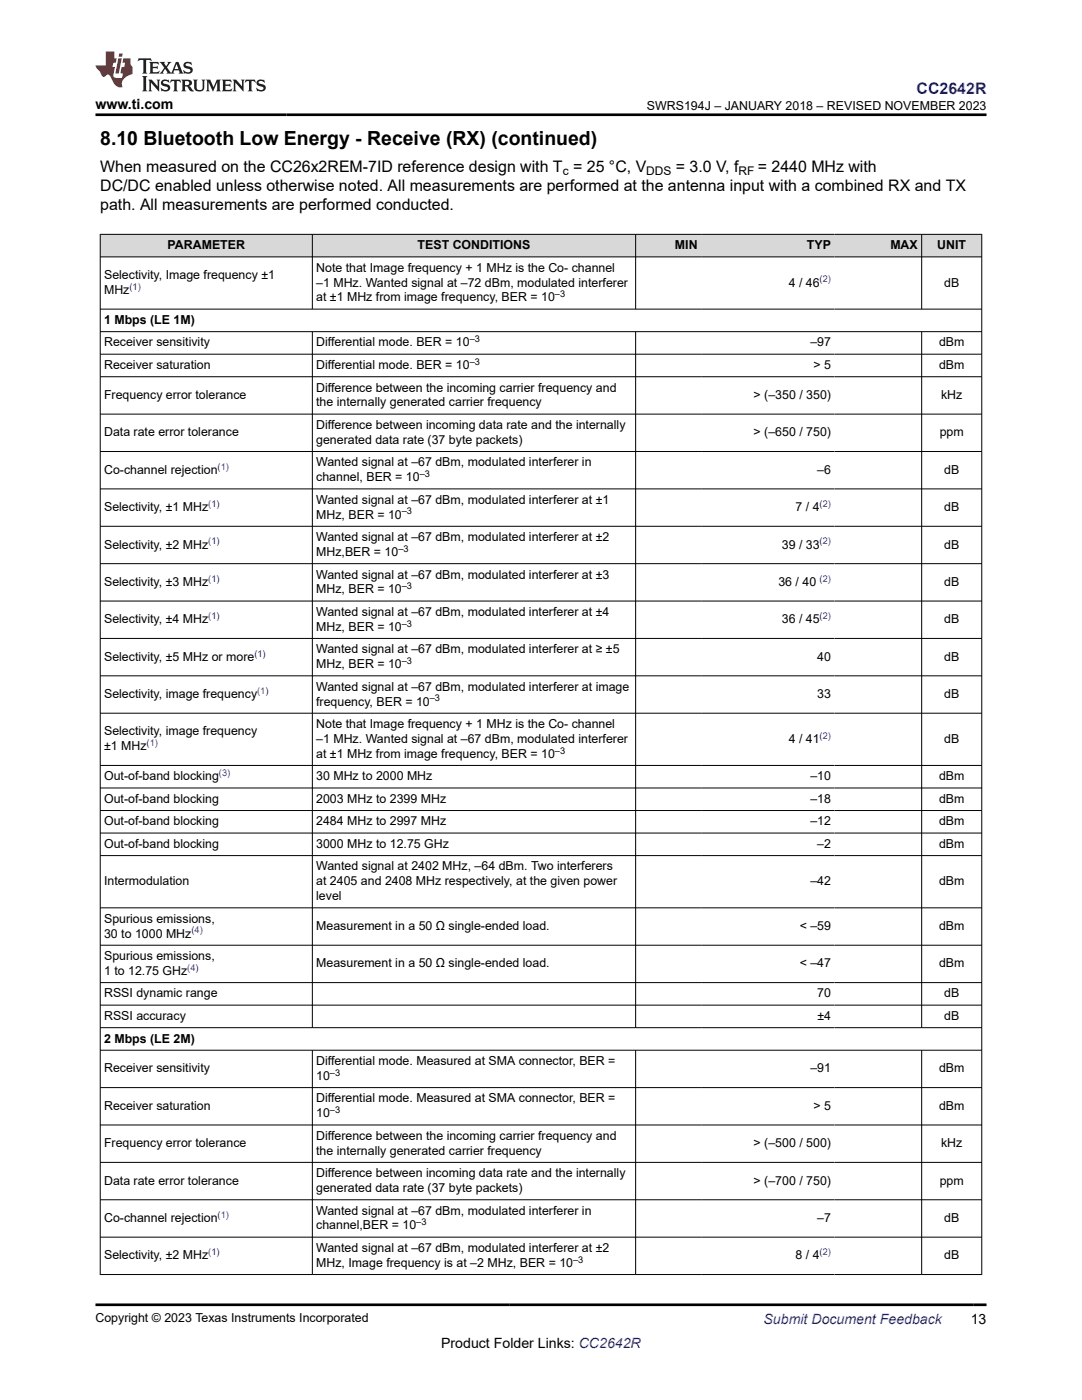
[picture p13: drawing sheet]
<svg xmlns="http://www.w3.org/2000/svg" width="216mm" height="279mm" viewBox="0 0 216 279" stroke-linecap="round" stroke-linejoin="round" font-family="sans-serif">
<defs><g id="words">
<text font-size="3.9" x="20" y="28.8">8.10 Bluetooth Low Energy - Receive (RX) (continued)</text>
<text font-size="3.2" fill="#00f" x="182.9" y="18.7">CC2642R</text>
<g font-size="3.2">
<text x="20" y="34.3">When measured on the CC26x2REM-7ID reference design with T = 25 °C, V</text>
<text x="134.9" y="34.3">= 3.0 V, f</text>
<text x="151.2" y="34.3">= 2440 MHz with</text>
<text x="20" y="38.1">DC/DC enabled unless otherwise noted. All measurements are performed at the antenna input with a combined RX and TX</text>
<text x="20" y="41.9">path. All measurements are performed conducted.</text>
</g>
<g font-size="2.8">
<text x="19" y="21.8">www.ti.com</text>
<text x="88" y="269">Product Folder Links: CC2642R</text>
<text x="193.7" y="264.2">13</text>
</g>
<text font-size="2.8" fill="#00f" x="152.4" y="264.2">Submit Document Feedback</text>
<g font-size="2.5">
<text x="129.1" y="21.9">SWRS194J – JANUARY 2018 – REVISED NOVEMBER 2023</text>
<text x="33.4" y="49.7">PARAMETER</text>
<text x="83.3" y="49.7">TEST CONDITIONS</text>
<text x="134.7" y="49.7">MIN</text>
<text x="161" y="49.7">TYP</text>
<text x="177.7" y="49.7">MAX</text>
<text x="187" y="49.7">UNIT</text>
<text x="20.8" y="55.7">Selectivity, Image frequency ±1</text>
<text x="20.8" y="58.7">MHz</text>
<text x="63.1" y="54.2">Note that Image frequency + 1 MHz is the Co- channel</text>
<text x="63.1" y="57.2">–1 MHz. Wanted signal at –72 dBm, modulated interferer</text>
<text x="157.4" y="57.2">4 / 46</text>
<text x="188.4" y="57.2">dB</text>
<text x="20.8" y="64.7">1 Mbps (LE 1M)</text>
<text x="63.1" y="60.2">at ±1 MHz from image frequency, BER = 10</text>
<text x="20.8" y="69.2">Receiver sensitivity</text>
<text x="63.1" y="69.2">Differential mode. BER = 10</text>
<text x="161.7" y="69.2">–97</text>
<text x="187.4" y="69.2">dBm</text>
<text x="20.8" y="73.6">Receiver saturation</text>
<text x="63.1" y="73.6">Differential mode. BER = 10</text>
<text x="162.3" y="73.6">&gt; 5</text>
<text x="187.4" y="73.6">dBm</text>
<text x="20.8" y="79.6">Frequency error tolerance</text>
<text x="63.1" y="78.1">Difference between the incoming carrier frequency and</text>
<text x="63.1" y="81.1">the internally generated carrier frequency</text>
<text x="150.4" y="79.6">&gt; (–350 / 350)</text>
<text x="187.8" y="79.6">kHz</text>
<text x="20.8" y="87.1">Data rate error tolerance</text>
<text x="63.1" y="85.6">Difference between incoming data rate and the internally</text>
<text x="63.1" y="88.6">generated data rate (37 byte packets)</text>
<text x="150.4" y="87.1">&gt; (–650 / 750)</text>
<text x="187.5" y="87.1">ppm</text>
<text x="20.8" y="94.6">Co-channel rejection</text>
<text x="63.1" y="93.1">Wanted signal at –67 dBm, modulated interferer in</text>
<text x="163.1" y="94.6">–6</text>
<text x="188.4" y="94.6">dB</text>
<text x="63.1" y="96">channel, BER = 10</text>
<text x="63.1" y="100.5">Wanted signal at –67 dBm, modulated interferer at ±1</text>
<text x="20.8" y="102">Selectivity, ±1 MHz</text>
<text x="63.1" y="103.5">MHz, BER = 10</text>
<text x="63.1" y="108">Wanted signal at –67 dBm, modulated interferer at ±2</text>
<text x="158.7" y="102">7 / 4</text>
<text x="188.4" y="102">dB</text>
<text x="20.8" y="109.5">Selectivity, ±2 MHz</text>
<text x="63.1" y="111">MHz,BER = 10</text>
<text x="156" y="109.5">39 / 33</text>
<text x="188.4" y="109.5">dB</text>
<text x="20.8" y="116.9">Selectivity, ±3 MHz</text>
<text x="63.1" y="115.5">Wanted signal at –67 dBm, modulated interferer at ±3</text>
<text x="63.1" y="118.4">MHz, BER = 10</text>
<text x="155.3" y="116.9">36 / 40</text>
<text x="188.4" y="116.9">dB</text>
<text x="20.8" y="124.4">Selectivity, ±4 MHz</text>
<text x="63.1" y="122.9">Wanted signal at –67 dBm, modulated interferer at ±4</text>
<text x="63.1" y="125.9">MHz, BER = 10</text>
<text x="156" y="124.4">36 / 45</text>
<text x="188.4" y="124.4">dB</text>
<text x="20.8" y="131.9">Selectivity, ±5 MHz or more</text>
<text x="63.1" y="130.4">Wanted signal at –67 dBm, modulated interferer at ≥ ±5</text>
<text x="163.1" y="131.9">40</text>
<text x="188.4" y="131.9">dB</text>
<text x="63.1" y="133.3">MHz, BER = 10</text>
<text x="63.1" y="137.8">Wanted signal at –67 dBm, modulated interferer at image</text>
<text x="20.8" y="139.3">Selectivity, image frequency</text>
<text x="63.1" y="140.8">frequency, BER = 10</text>
<text x="163.1" y="139.3">33</text>
<text x="188.4" y="139.3">dB</text>
<text x="20.8" y="146.8">Selectivity, image frequency</text>
<text x="20.8" y="149.7">±1 MHz</text>
<text x="63.1" y="145.3">Note that Image frequency + 1 MHz is the Co- channel</text>
<text x="63.1" y="148.3">–1 MHz. Wanted signal at –67 dBm, modulated interferer</text>
<text x="157.4" y="148.3">4 / 41</text>
<text x="188.4" y="148.3">dB</text>
<text x="20.8" y="155.7">Out-of-band blocking</text>
<text x="63.1" y="151.2">at ±1 MHz from image frequency, BER = 10</text>
<text x="63.1" y="155.7">30 MHz to 2000 MHz</text>
<text x="161.7" y="155.7">–10</text>
<text x="187.4" y="155.7">dBm</text>
<text x="20.8" y="160.2">Out-of-band blocking</text>
<text x="63.1" y="160.2">2003 MHz to 2399 MHz</text>
<text x="161.7" y="160.2">–18</text>
<text x="187.4" y="160.2">dBm</text>
<text x="20.8" y="164.7">Out-of-band blocking</text>
<text x="63.1" y="164.7">2484 MHz to 2997 MHz</text>
<text x="161.7" y="164.7">–12</text>
<text x="187.4" y="164.7">dBm</text>
<text x="20.8" y="169.2">Out-of-band blocking</text>
<text x="63.1" y="169.2">3000 MHz to 12.75 GHz</text>
<text x="63.1" y="173.7">Wanted signal at 2402 MHz, –64 dBm. Two interferers</text>
<text x="163.1" y="169.2">–2</text>
<text x="187.4" y="169.2">dBm</text>
<text x="20.8" y="176.7">Intermodulation</text>
<text x="63.1" y="176.7">at 2405 and 2408 MHz respectively, at the given power</text>
<text x="63.1" y="179.6">level</text>
<text x="161.7" y="176.7">–42</text>
<text x="187.4" y="176.7">dBm</text>
<text x="20.8" y="184.1">Spurious emissions,</text>
<text x="63.1" y="185.6">Measurement in a 50 Ω single-ended load.</text>
<text x="159.6" y="185.6">&lt; –59</text>
<text x="187.4" y="185.6">dBm</text>
<text x="20.8" y="187.1">30 to 1000 MHz</text>
<text x="20.8" y="191.6">Spurious emissions,</text>
<text x="20.8" y="194.6">1 to 12.75 GHz</text>
<text x="63.1" y="193.1">Measurement in a 50 Ω single-ended load.</text>
<text x="159.6" y="193.1">&lt; –47</text>
<text x="187.4" y="193.1">dBm</text>
<text x="20.8" y="199.1">RSSI dynamic range</text>
<text x="20.8" y="203.6">RSSI accuracy</text>
<text x="163.1" y="199.1">70</text>
<text x="163.1" y="203.6">±4</text>
<text x="188.4" y="199.1">dB</text>
<text x="188.4" y="203.6">dB</text>
<text x="20.8" y="208.1">2 Mbps (LE 2M)</text>
<text x="20.8" y="214">Receiver sensitivity</text>
<text x="63.1" y="212.6">Differential mode. Measured at SMA connector, BER =</text>
<text x="63.1" y="215.5">10</text>
<text x="161.7" y="214">–91</text>
<text x="187.4" y="214">dBm</text>
<text x="20.8" y="221.5">Receiver saturation</text>
<text x="63.1" y="220">Differential mode. Measured at SMA connector, BER =</text>
<text x="162.3" y="221.5">&gt; 5</text>
<text x="187.4" y="221.5">dBm</text>
<text x="63.1" y="223">10</text>
<text x="63.1" y="227.5">Difference between the incoming carrier frequency and</text>
<text x="20.8" y="229">Frequency error tolerance</text>
<text x="63.1" y="230.4">the internally generated carrier frequency</text>
<text x="150.4" y="229">&gt; (–500 / 500)</text>
<text x="187.8" y="229">kHz</text>
<text x="20.8" y="236.4">Data rate error tolerance</text>
<text x="63.1" y="234.9">Difference between incoming data rate and the internally</text>
<text x="63.1" y="237.9">generated data rate (37 byte packets)</text>
<text x="150.4" y="236.4">&gt; (–700 / 750)</text>
<text x="187.5" y="236.4">ppm</text>
<text x="20.8" y="243.9">Co-channel rejection</text>
<text x="63.1" y="242.4">Wanted signal at –67 dBm, modulated interferer in</text>
<text x="63.1" y="245.4">channel,BER = 10</text>
<text x="163.1" y="243.9">–7</text>
<text x="188.4" y="243.9">dB</text>
<text x="20.8" y="251.3">Selectivity, ±2 MHz</text>
<text x="63.1" y="249.9">Wanted signal at –67 dBm, modulated interferer at ±2</text>
<text x="158.7" y="251.3">8 / 4</text>
<text x="188.4" y="251.3">dB</text>
<text x="63.1" y="252.8">MHz, Image frequency is at –2 MHz, BER = 10</text>
<text x="19" y="263.9">Copyright © 2023 Texas Instruments Incorporated</text>
</g>
<g font-size="2.4">
<text x="112.3" y="34.9">c</text>
<text x="129" y="34.9">DDS</text>
<text x="147.4" y="34.9">RF</text>
</g>
<g font-size="1.9" fill="#00f">
<text x="25.8" y="57.8">(1)</text>
<text x="163.6" y="56.4">(2)</text>
<text x="43.4" y="93.7">(1)</text>
<text x="41.6" y="101.2">(1)</text>
<text x="163.6" y="101.2">(2)</text>
<text x="41.6" y="108.6">(1)</text>
<text x="163.6" y="108.6">(2)</text>
<text x="41.6" y="116.1">(1)</text>
<text x="163.6" y="116.1">(2)</text>
<text x="41.6" y="123.6">(1)</text>
<text x="163.6" y="123.6">(2)</text>
<text x="50.8" y="131">(1)</text>
<text x="51.3" y="138.5">(1)</text>
<text x="29.3" y="148.9">(1)</text>
<text x="163.6" y="147.4">(2)</text>
<text x="43.7" y="154.9">(3)</text>
<text x="38.2" y="186.3">(4)</text>
<text x="37.4" y="193.7">(4)</text>
<text x="43.4" y="243.1">(1)</text>
<text x="41.6" y="250.5">(1)</text>
<text x="163.6" y="250.5">(2)</text>
</g>
<g font-size="1.9">
<text x="110.7" y="59.3">–3</text>
<text x="93.7" y="68.3">–3</text>
<text x="93.7" y="72.8">–3</text>
<text x="83.8" y="95.2">–3</text>
<text x="80.2" y="102.7">–3</text>
<text x="79.5" y="110.1">–3</text>
<text x="80.2" y="117.6">–3</text>
<text x="80.2" y="125.1">–3</text>
<text x="80.2" y="132.5">–3</text>
<text x="85.8" y="140">–3</text>
<text x="110.7" y="150.4">–3</text>
<text x="65.8" y="214.7">–3</text>
<text x="65.8" y="222.2">–3</text>
<text x="83.1" y="244.5">–3</text>
<text x="114.4" y="252">–3</text>
</g>
</g></defs>
<g fill="#d8d8d8">
<path d="M20 46.8h175.9v4.5h-175.9z" fill-rule="evenodd"/>
<path d="M20.1 46.8h42.2v4.4h-42.2z" fill-rule="evenodd"/>
<path d="M62.4 46.8h64.4v4.4h-64.4z" fill-rule="evenodd"/>
<path d="M126.9 46.8h13v4.4h-13z" fill-rule="evenodd"/>
<path d="M139.9 46.8h26.6v4.4h-26.6z" fill-rule="evenodd"/>
<path d="M166.5 46.8h17.3v4.4h-17.3z" fill-rule="evenodd"/>
<path d="M184 46.8h11.8v4.4h-11.8z" fill-rule="evenodd"/>
</g>
<g fill="none" stroke="#000" stroke-width=".2">
<path d="M19.9 46.8h176.1M19.9 51.3h176.1M20 46.7v207.7M62.3 46.7v15.1M126.8 46.7v15.1M183.9 46.7v15.1M195.9 46.7v207.7M19.9 61.7h176.1M19.9 66.2h176.1M19.9 70.7h176.1M19.9 75.2h176.1M62.3 66.2v139"/>
<path d="M126.8 66.2v139M183.9 66.2v139M19.9 82.6h176.1M19.9 90.1h176.1M19.9 97.6h176.1M19.9 105h176.1M19.9 112.5h176.1M19.9 120h176.1M19.9 127.4h176.1M19.9 134.9h176.1M19.9 142.3h176.1M19.9 152.8h176.1"/>
<path d="M19.9 157.3h176.1M19.9 161.8h176.1M19.9 166.3h176.1M19.9 170.8h176.1M19.9 181.2h176.1M19.9 188.6h176.1M19.9 196.1h176.1M19.9 200.6h176.1M19.9 205.1h176.1M19.9 209.6h176.1M19.9 217.1h176.1M62.3 209.6v44.8"/>
<path d="M126.8 209.6v44.8M183.9 209.6v44.8M19.9 224.5h176.1M19.9 232h176.1M19.9 239.4h176.1M19.9 246.9h176.1M19.9 254.4h176.1"/>
</g>
<path d="M27.7 11.6l-.2 .6 .5-.2h.6v.1v2.2l-.2 .4h1l-.2-.4v-2.2v-.1h.5l.5 .2-.1-.6zM29.8 12.4l.2 .3v1.6l-.2 .4h1.9l.1-.6a1.08 1.08 0 0 1-1.3 .2v-.7h.6l.4 .2v-.7l-.4 .2h-.6v-.5l.2-.2a1 1 0 0 1 1 .3l-.1-.5zM31.8 12.4l1 1.1-1 1.2h.9l-.2-.2 .4-.8 .5 .8-.2 .2h1.6l-.2-.2 .1-.5h1l.1 .5-.1 .2h.9l-.2-.4-.8-1.9h-.5l-1 2.1-.8-1.1 .9-1h-.8l.2 .2-.5 .6-.3-.6 .1-.2zM35.2 12.8l.4 1h-.8zM36.8 12.5a.65 .65 0 0 0-.2 .7 .65 .65 0 0 0 .6 .5l.7 .1 .1 .3a.79 .79 0 0 1-.7 .4 .79 .79 0 0 1-.7-.5l.1 .7 .2-.1a.93 .93 0 0 0 1.1 0 .93 .93 0 0 0 .4-.9 1.46 1.46 0 0 0-1.2-.6l-.1-.3a1.09 1.09 0 0 1 1.2 .2l-.2-.6-.1 .1-.6-.2zM28.4 15.2l.2 .4v2.2l-.2 .4h1l-.2-.4v-2.2l.2-.4zM29.6 15.9l.2 .4v1.5l-.2 .4h.8l-.3-.4v-1.3l1.7 1.8v-2l.2-.4h-.8l.2 .2 .1 1.1-1.2-1.3zM32.3 16a.65 .65 0 0 0-.2 .8 .65 .65 0 0 0 .7 .4l.6 .2 .1 .2a.79 .79 0 0 1-.7 .4 .79 .79 0 0 1-.7-.5l.1 .7 .2-.1a.93 .93 0 0 0 1.1 .1 .93 .93 0 0 0 .4-1 1.46 1.46 0 0 0-1.2-.5l-.1-.4a1.09 1.09 0 0 1 1.2 .2l-.2-.6-.1 .1-.6-.1zM34.1 15.9l-.1 .6a.63 .63 0 0 1 .7-.3l.1 1.6-.3 .4h1l-.2-.4v-1.6a.66 .66 0 0 1 .8 .3l-.1-.6zM36.2 15.9l.2 .4v1.5l-.2 .4h.9l-.2-.2v-.7h.5l.1 .2a.79 .79 0 0 0 1.2 .6l-1-.9a.61 .61 0 0 0 .6-.6 .61 .61 0 0 0-.5-.7zM36.9 16.2h.2a.47 .47 0 0 1 .5 .1 .47 .47 0 0 1 .1 .5l-.2 .1-.6 .1zM38.5 15.9l.2 .2a2.27 2.27 0 0 0 .4 2 1.04 1.04 0 0 0 1.7-.7v-1.3l.2-.2h-.8l.2 .4v1.1a.6 .6 0 0 1-.6 .6 .6 .6 0 0 1-.6-.6v-1.1l.3-.4zM41.1 15.9l.2 .4v1.5l-.2 .4h.7l-.2-.4v-1.4l.9 1.9 .8-1.9v1.4l-.2 .4h1l-.3-.4v-1.5l.3-.4h-.8l-.7 1.5-.7-1.5zM44.3 15.9l.2 .4v1.5l-.2 .4h1.9l.1-.6a1.09 1.09 0 0 1-1.3 .2v-.7h.6l.4 .2v-.6l-.4 .2h-.6v-.6l.2-.1a1.01 1.01 0 0 1 1 .3l-.1-.6zM46.4 15.9l.3 .4v1.5l-.3 .4h.8l-.2-.4v-1.3l1.6 1.8v-2l.2-.4h-.7l.2 .2v1.1l-1.2-1.3zM49 15.9l-.1 .6a.63 .63 0 0 1 .8-.3v1.6l-.3 .4h1l-.2-.4v-1.6a.66 .66 0 0 1 .8 .3l-.1-.6zM51.4 16a.65 .65 0 0 0-.2 .8 .65 .65 0 0 0 .6 .4l.6 .2 .2 .2a.79 .79 0 0 1-.8 .4 .79 .79 0 0 1-.6-.5l.1 .7 .2-.1a.93 .93 0 0 0 1 .1 .93 .93 0 0 0 .5-1 1.46 1.46 0 0 0-1.3-.5l-.1-.4a1.09 1.09 0 0 1 1.3 .2l-.2-.6-.2 .1-.5-.1z" fill="#231f20"/>
<path d="M21.1 10.3v2.7h-2.1l.1 .4 .9 1a.95 .95 0 0 0 .9 .9 .59 .59 0 0 1 .6-.4 .59 .59 0 0 1 .5 .3l.4 .8a1.59 1.59 0 0 0 2.1 1.4 1.61 1.61 0 0 1 1-2.3l1-.3-.1-1.5a1.59 1.59 0 0 1-.4-1.7h-1.4l-.2 .9h.5l-.1 .9h-.5l-.2 .9v.3l.4 .1-.2 .9h-.6a.73 .73 0 0 1-1.1-.7l.3-1.5h-.5l.2-.9h.5l.2-.9h-.5v-1.3zM23.6 11.6l-.6 3.1h.7l.6-3.1zM23.8 10.7l-.1 .6h.7l.1-.6z" fill="#ed1c24"/>
<path d="M19 22.9h177.8M19 260.4h177.8" fill="none" stroke="#000" stroke-width=".53"/>
<use href="#words"/>
</svg>
